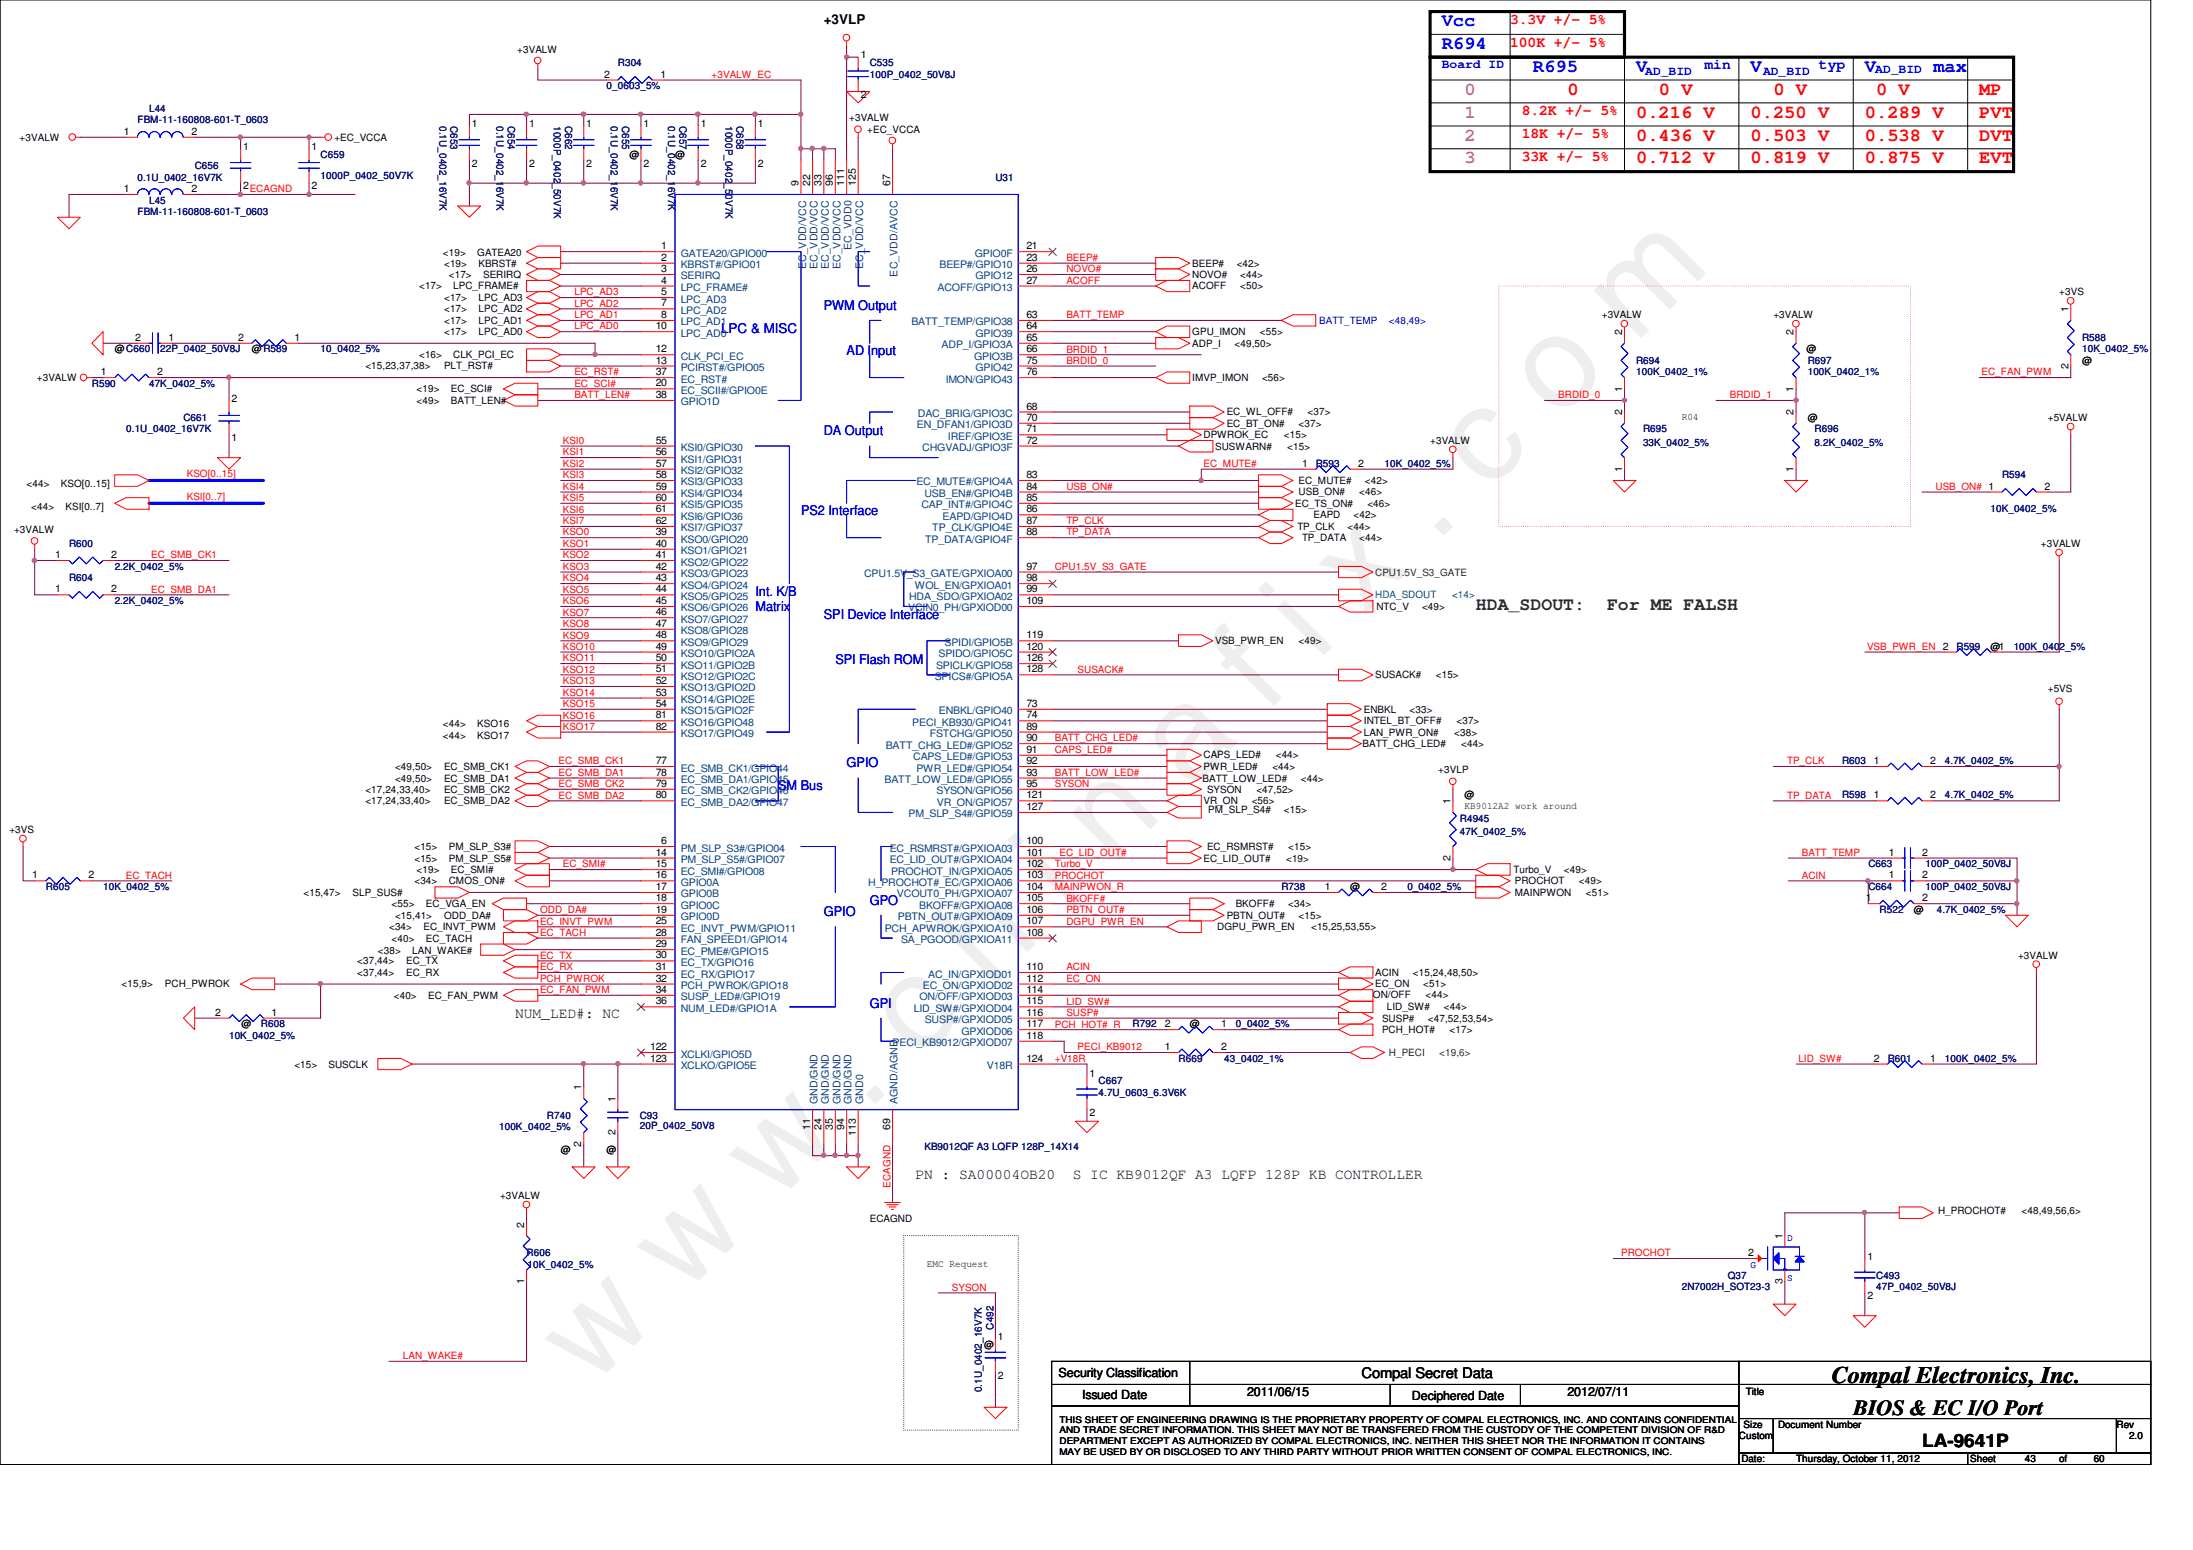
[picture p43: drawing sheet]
<svg xmlns="http://www.w3.org/2000/svg" width="297mm" height="210mm" viewBox="0 0 297 210" stroke-linecap="round" stroke-linejoin="round" font-family="sans-serif">
<defs><g id="words">
<text font-size="17.6" fill="#f0f" x="80.1" y="188" transform="rotate(-45 80.1 188)">w w w . c h i n a f i x . c o m</text>
<text font-size="3.2" x="248.1" y="187.2">Compal Electronics, Inc.</text>
<text font-size="2.9" x="251" y="191.6">BIOS &amp; EC I/O Port</text>
<g font-size="2.5" fill="#00f">
<text x="195.3" y="3.6">Vcc</text>
<text x="195.3" y="6.6">R694</text>
<text x="207.6" y="9.7">R695</text>
<text x="221.6" y="9.7">V</text>
<text x="237.1" y="9.7">V</text>
<text x="252.6" y="9.7">V</text>
<text x="261.9" y="9.7">max</text>
</g>
<g font-size="2.5" fill="#f0f">
<text x="198.4" y="15.9">1</text>
<text x="198.4" y="12.8">0</text>
<text x="198.4" y="22.1">3</text>
<text x="198.4" y="19">2</text>
</g>
<g font-size="2.5" fill="#f00">
<text x="212.3" y="12.8">0</text>
<text x="221.6" y="15.9">0.216 V</text>
<text x="224.7" y="12.8">0 V</text>
<text x="237.1" y="15.9">0.250 V</text>
<text x="240.2" y="12.8">0 V</text>
<text x="252.6" y="15.9">0.289 V</text>
<text x="254.1" y="12.8">0 V</text>
<text x="268.1" y="12.8">MP</text>
<text x="268.1" y="15.9">PVT</text>
<text x="221.6" y="22.1">0.712 V</text>
<text x="221.6" y="19">0.436 V</text>
<text x="237.1" y="22.1">0.819 V</text>
<text x="237.1" y="19">0.503 V</text>
<text x="252.6" y="22.1">0.875 V</text>
<text x="252.6" y="19">0.538 V</text>
<text x="268.1" y="19">DVT</text>
<text x="268.1" y="22.1">EVT</text>
</g>
<g font-size="2.5" fill="#008000">
<text x="199.9" y="82.5">HDA_SDOUT:</text>
<text x="217.7" y="82.5">For ME FALSH</text>
</g>
<text font-size="2.5" x="260.3" y="195.9">LA-9641P</text>
<g font-size="2" fill="#f00">
<text x="204.6" y="3.2">3.3V +/- 5%</text>
<text x="204.6" y="6.3">100K +/- 5%</text>
<text x="206.1" y="15.6">8.2K +/- 5%</text>
<text x="206.1" y="21.8">33K +/- 5%</text>
<text x="206.1" y="18.7">18K +/- 5%</text>
</g>
<g font-size="2" fill="#00f">
<text x="230.9" y="9.4">min</text>
<text x="246.4" y="9.4">typ</text>
</g>
<g font-size="2">
<text x="69.8" y="137.9">NUM_LED#: NC</text>
<text x="124" y="159.6">PN : SA00004OB20</text>
<text x="145.3" y="159.6">S IC KB9012QF A3 LQFP 128P KB CONTROLLER</text>
<text x="184.4" y="186.6">Compal Secret Data</text>
</g>
<text font-size="1.8" x="111.6" y="3.3">+3VLP</text>
<g font-size="1.8" fill="#00f">
<text x="111.6" y="42">PWM Output</text>
<text x="97.7" y="45">LPC &amp; MISC</text>
<text x="114.7" y="48.1">AD Input</text>
<text x="111.6" y="59">DA Output</text>
<text x="108.5" y="69.8">PS2 Interface</text>
<text x="102.3" y="80.7">Int. K/B</text>
<text x="102.3" y="82.8">Matrix</text>
<text x="111.6" y="83.8">SPI Device Interface</text>
<text x="113.2" y="90">SPI Flash ROM</text>
<text x="105.4" y="107">SM Bus</text>
<text x="114.7" y="103.9">GPIO</text>
<text x="111.6" y="124">GPIO</text>
<text x="117.8" y="122.5">GPO</text>
<text x="117.8" y="136.4">GPI</text>
</g>
<g font-size="1.7" fill="#00f">
<text x="195.3" y="9.2">Board ID</text>
<text x="222.8" y="10.1">AD_BID</text>
<text x="238.8" y="10.1">AD_BID</text>
<text x="254" y="9.9">AD_BID</text>
</g>
<g font-size="1.7">
<text x="143.4" y="186.5">Security Classification</text>
<text x="146.6" y="189.5">Issued Date</text>
<text x="168.9" y="189">2011/06/15</text>
<text x="191.2" y="189.6">Deciphered Date</text>
<text x="212.3" y="189">2012/07/11</text>
</g>
<g font-size="1.4">
<text x="70.1" y="7.1">+3VALW</text>
<text x="81.8" y="10.5">2</text>
<text x="89.4" y="10.5">1</text>
<text x="116.6" y="7.9">1</text>
<text x="63.9" y="17.2">1</text>
<text x="71.7" y="17.2">1</text>
<text x="79.4" y="17.2">1</text>
<text x="87.2" y="17.2">1</text>
<text x="94.9" y="17.2">1</text>
<text x="102.7" y="17.2">1</text>
<text x="115" y="16.4">+3VALW</text>
<text x="116.6" y="13.3">2</text>
<text x="117.5" y="17.9">+EC_VCCA</text>
<text x="2.7" y="19">+3VALW</text>
<text x="16.8" y="18.2">1</text>
<text x="25.9" y="18.2">2</text>
<text x="32.9" y="20.3">1</text>
<text x="42.2" y="20.3">1</text>
<text x="45.3" y="19">+EC_VCCA</text>
<text x="63.9" y="22.6">2</text>
<text x="71.7" y="22.6">2</text>
<text x="79.4" y="22.6">2</text>
<text x="85.3" y="21.4">@</text>
<text x="87.2" y="22.6">2</text>
<text x="91.4" y="21.4">@</text>
<text x="94.9" y="22.6">2</text>
<text x="102.7" y="22.6">2</text>
<text x="16.8" y="26">1</text>
<text x="25.9" y="26">2</text>
<text x="32.9" y="25.7">2</text>
<text x="42.2" y="25.7">2</text>
<text x="108.2" y="25.2" transform="rotate(-90 108.2 25.2)">9</text>
<text x="109.7" y="25.2" transform="rotate(-90 109.7 25.2)">22</text>
<text x="111.2" y="25.2" transform="rotate(-90 111.2 25.2)">33</text>
<text x="112.8" y="25.2" transform="rotate(-90 112.8 25.2)">96</text>
<text x="114.3" y="25.2" transform="rotate(-90 114.3 25.2)">111</text>
<text x="115.9" y="25.2" transform="rotate(-90 115.9 25.2)">125</text>
<text x="120.6" y="25.2" transform="rotate(-90 120.6 25.2)">67</text>
<text x="60" y="34.7">&lt;19&gt;</text>
<text x="64.6" y="34.7">GATEA20</text>
<text x="89.6" y="33.7">1</text>
<text x="89.6" y="35.3">2</text>
<text x="139" y="33.7">21</text>
<text x="139" y="35.3">23</text>
<text x="56.8" y="39.2">&lt;17&gt;</text>
<text x="60.2" y="40.7">&lt;17&gt;</text>
<text x="60.2" y="36.1">&lt;19&gt;</text>
<text x="60.8" y="37.6">&lt;17&gt;</text>
<text x="61.4" y="39.2">LPC_FRAME#</text>
<text x="64.8" y="40.7">LPC_AD3</text>
<text x="64.8" y="36.1">KBRST#</text>
<text x="65.4" y="37.6">SERIRQ</text>
<text x="89.6" y="36.8">3</text>
<text x="89.6" y="38.4">4</text>
<text x="89.6" y="40">5</text>
<text x="89.6" y="41.5">7</text>
<text x="139" y="38.4">27</text>
<text x="139" y="36.8">26</text>
<text x="161.5" y="39.2">ACOFF</text>
<text x="161.5" y="36.1">BEEP#</text>
<text x="161.5" y="37.6">NOVO#</text>
<text x="167.5" y="36.1">&lt;42&gt;</text>
<text x="168" y="37.6">&lt;44&gt;</text>
<text x="168" y="39.2">&lt;50&gt;</text>
<text x="278.9" y="40">+3VS</text>
<text x="15.5" y="47.7">@C660</text>
<text x="18.3" y="46.1">2</text>
<text x="22.8" y="46.1">1</text>
<text x="32.3" y="46.1">2</text>
<text x="34.1" y="47.7">@R589</text>
<text x="39.9" y="46.1">1</text>
<text x="60.2" y="42.3">&lt;17&gt;</text>
<text x="60.2" y="43.9">&lt;17&gt;</text>
<text x="60.2" y="45.4">&lt;17&gt;</text>
<text x="64.8" y="42.3">LPC_AD2</text>
<text x="64.8" y="43.9">LPC_AD1</text>
<text x="64.8" y="45.4">LPC_AD0</text>
<text x="88.8" y="44.6">10</text>
<text x="88.8" y="47.7">12</text>
<text x="89.6" y="43.1">8</text>
<text x="139" y="43.1">63</text>
<text x="139" y="46.1">65</text>
<text x="139" y="47.7">66</text>
<text x="139" y="44.6">64</text>
<text x="161.5" y="46.9">ADP_I</text>
<text x="161.5" y="45.4">GPU_IMON</text>
<text x="167.2" y="46.9">&lt;49,50&gt;</text>
<text x="170.6" y="45.4">&lt;55&gt;</text>
<text x="217" y="43.1">+3VALW</text>
<text x="219.7" y="45.4" transform="rotate(-90 219.7 45.4)">2</text>
<text x="240.2" y="43.1">+3VALW</text>
<text x="242.9" y="45.4" transform="rotate(-90 242.9 45.4)">2</text>
<text x="244.7" y="47.7">@</text>
<text x="280.2" y="42.3" transform="rotate(-90 280.2 42.3)">1</text>
<text x="5" y="51.6">+3VALW</text>
<text x="13.7" y="50.8">1</text>
<text x="21.3" y="50.8">2</text>
<text x="49.5" y="50">&lt;15,23,37,38&gt;</text>
<text x="56.4" y="53.1">&lt;19&gt;</text>
<text x="56.8" y="48.5">&lt;16&gt;</text>
<text x="60.2" y="50">PLT_RST#</text>
<text x="61.1" y="53.1">EC_SCI#</text>
<text x="61.4" y="48.5">CLK_PCI_EC</text>
<text x="88.8" y="49.2">13</text>
<text x="88.8" y="52.3">20</text>
<text x="88.8" y="50.8">37</text>
<text x="88.8" y="53.9">38</text>
<text x="139" y="50.8">76</text>
<text x="139" y="49.2">75</text>
<text x="161.5" y="51.6">IMVP_IMON</text>
<text x="170.9" y="51.6">&lt;56&gt;</text>
<text x="219.7" y="53" transform="rotate(-90 219.7 53)">1</text>
<text x="242.9" y="53" transform="rotate(-90 242.9 53)">1</text>
<text x="280.2" y="50" transform="rotate(-90 280.2 50)">2</text>
<text x="282" y="49.3">@</text>
<text x="31.4" y="59.7">1</text>
<text x="31.4" y="54.4">2</text>
<text x="56.4" y="54.7">&lt;49&gt;</text>
<text x="61.1" y="54.7">BATT_LEN#</text>
<text x="139" y="58.5">71</text>
<text x="139" y="55.5">68</text>
<text x="139" y="57">70</text>
<text x="163" y="59.4">DPWROK_EC</text>
<text x="166.2" y="56.2">EC_WL_OFF#</text>
<text x="166.2" y="57.8">EC_BT_ON#</text>
<text x="173.9" y="59.4">&lt;15&gt;</text>
<text x="175.9" y="57.8">&lt;37&gt;</text>
<text x="177.1" y="56.2">&lt;37&gt;</text>
<text x="219.7" y="56.2" transform="rotate(-90 219.7 56.2)">2</text>
<text x="227.8" y="56.9">R04</text>
<text x="242.9" y="56.2" transform="rotate(-90 242.9 56.2)">2</text>
<text x="244.9" y="57">@</text>
<text x="277.4" y="57">+5VALW</text>
<text x="3.6" y="66">&lt;44&gt;</text>
<text x="8.3" y="66">KSO[0..15]</text>
<text x="88.8" y="60.1">55</text>
<text x="88.8" y="61.6">56</text>
<text x="88.8" y="63.2">57</text>
<text x="88.8" y="64.7">58</text>
<text x="139" y="60.1">72</text>
<text x="139" y="64.7">83</text>
<text x="164.6" y="60.9">SUSWARN#</text>
<text x="174.4" y="60.9">&lt;15&gt;</text>
<text x="175.9" y="65.5">EC_MUTE#</text>
<text x="176.4" y="63.2">1</text>
<text x="184" y="63.2">2</text>
<text x="184.9" y="65.5">&lt;42&gt;</text>
<text x="193.7" y="60.1">+3VALW</text>
<text x="219.7" y="63.9" transform="rotate(-90 219.7 63.9)">1</text>
<text x="242.9" y="63.9" transform="rotate(-90 242.9 63.9)">1</text>
<text x="4.2" y="69.1">&lt;44&gt;</text>
<text x="8.9" y="69.1">KSI[0..7]</text>
<text x="88.8" y="66.3">59</text>
<text x="88.8" y="67.8">60</text>
<text x="88.8" y="69.4">61</text>
<text x="88.8" y="71">62</text>
<text x="139" y="69.4">86</text>
<text x="139" y="71">87</text>
<text x="139" y="67.8">85</text>
<text x="139" y="66.3">84</text>
<text x="175.4" y="68.6">EC_TS_ON#</text>
<text x="175.7" y="71.7">TP_CLK</text>
<text x="175.9" y="67.1">USB_ON#</text>
<text x="177.9" y="70.2">EAPD</text>
<text x="182.5" y="71.7">&lt;44&gt;</text>
<text x="183.3" y="70.2">&lt;42&gt;</text>
<text x="184.1" y="67.1">&lt;46&gt;</text>
<text x="185.2" y="68.6">&lt;46&gt;</text>
<text x="276.9" y="66.3">2</text>
<text x="1.9" y="72.2">+3VALW</text>
<text x="7.5" y="75.6">1</text>
<text x="15.1" y="75.6">2</text>
<text x="88.8" y="72.5">39</text>
<text x="88.8" y="74">40</text>
<text x="88.8" y="75.6">41</text>
<text x="88.8" y="77.1">42</text>
<text x="139" y="77.1">97</text>
<text x="139" y="72.5">88</text>
<text x="176.4" y="73.3">TP_DATA</text>
<text x="184.1" y="73.3">&lt;44&gt;</text>
<text x="276.4" y="74">+3VALW</text>
<text x="7.5" y="80.2">1</text>
<text x="15.1" y="80.2">2</text>
<text x="88.8" y="78.7">43</text>
<text x="88.8" y="80.2">44</text>
<text x="88.8" y="81.8">45</text>
<text x="88.8" y="83.3">46</text>
<text x="139" y="78.7">98</text>
<text x="139" y="80.2">99</text>
<text x="139" y="81.8">109</text>
<text x="186.4" y="82.6">NTC_V</text>
<text x="192.6" y="82.6">&lt;49&gt;</text>
<text x="88.8" y="84.9">47</text>
<text x="88.8" y="86.4">48</text>
<text x="88.8" y="88">49</text>
<text x="88.8" y="89.5">50</text>
<text x="139" y="88">120</text>
<text x="139" y="86.4">119</text>
<text x="139" y="89.5">126</text>
<text x="164.6" y="87.2">VSB_PWR_EN</text>
<text x="175.9" y="87.2">&lt;49&gt;</text>
<text x="263.1" y="88">2</text>
<text x="269.6" y="88">@1</text>
<text x="88.8" y="91.1">51</text>
<text x="88.8" y="92.6">52</text>
<text x="88.8" y="94.2">53</text>
<text x="88.8" y="95.7">54</text>
<text x="139" y="91.1">128</text>
<text x="139" y="95.7">73</text>
<text x="186.3" y="91.9">SUSACK#</text>
<text x="194.5" y="91.9">&lt;15&gt;</text>
<text x="277.4" y="93.7">+5VS</text>
<text x="60" y="98.5">&lt;44&gt;</text>
<text x="60" y="100.1">&lt;44&gt;</text>
<text x="64.6" y="98.5">KSO16</text>
<text x="64.6" y="100.1">KSO17</text>
<text x="88.8" y="97.3">81</text>
<text x="88.8" y="98.8">82</text>
<text x="139" y="98.8">89</text>
<text x="139" y="100.4">90</text>
<text x="139" y="101.9">91</text>
<text x="139" y="97.3">74</text>
<text x="184.6" y="101.2">BATT_CHG_LED#</text>
<text x="184.7" y="96.5">ENBKL</text>
<text x="184.7" y="99.6">LAN_PWR_ON#</text>
<text x="184.7" y="98.1">INTEL_BT_OFF#</text>
<text x="190.9" y="96.5">&lt;33&gt;</text>
<text x="197" y="99.6">&lt;38&gt;</text>
<text x="197.3" y="98.1">&lt;37&gt;</text>
<text x="197.9" y="101.2">&lt;44&gt;</text>
<text x="49.5" y="107.4">&lt;17,24,33,40&gt;</text>
<text x="53.5" y="104.3">&lt;49,50&gt;</text>
<text x="53.5" y="105.8">&lt;49,50&gt;</text>
<text x="60.2" y="104.3">EC_SMB_CK1</text>
<text x="60.2" y="105.8">EC_SMB_DA1</text>
<text x="60.2" y="107.4">EC_SMB_CK2</text>
<text x="88.8" y="103.5">77</text>
<text x="88.8" y="105">78</text>
<text x="88.8" y="106.6">79</text>
<text x="139" y="103.5">92</text>
<text x="139" y="106.6">95</text>
<text x="139" y="105">93</text>
<text x="162.9" y="105.8">BATT_LOW_LED#</text>
<text x="163" y="102.7">CAPS_LED#</text>
<text x="163" y="104.3">PWR_LED#</text>
<text x="163.5" y="107.4">SYSON</text>
<text x="170.2" y="107.4">&lt;47,52&gt;</text>
<text x="172.3" y="104.3">&lt;44&gt;</text>
<text x="172.8" y="102.7">&lt;44&gt;</text>
<text x="176.2" y="105.8">&lt;44&gt;</text>
<text x="194.8" y="104.7">+3VLP</text>
<text x="253.8" y="103.5">1</text>
<text x="261.4" y="103.5">2</text>
<text x="1.3" y="112.8">+3VS</text>
<text x="49.5" y="108.9">&lt;17,24,33,40&gt;</text>
<text x="60.2" y="108.9">EC_SMB_DA2</text>
<text x="88.8" y="108.1">80</text>
<text x="139" y="109.7">127</text>
<text x="139" y="108.1">121</text>
<text x="163" y="108.9">VR_ON</text>
<text x="163.7" y="110.2">PM_SLP_S4#</text>
<text x="169.5" y="108.9">&lt;56&gt;</text>
<text x="173.9" y="110.2">&lt;15&gt;</text>
<text x="196.5" y="108.9" transform="rotate(-90 196.5 108.9)">1</text>
<text x="198.4" y="108.1">@</text>
<text x="198.4" y="109.6">KB9012A2 work around</text>
<text x="253.8" y="108.1">1</text>
<text x="261.4" y="108.1">2</text>
<text x="4.4" y="119">1</text>
<text x="12" y="119">2</text>
<text x="56.1" y="115.1">&lt;15&gt;</text>
<text x="56.1" y="116.7">&lt;15&gt;</text>
<text x="56.1" y="119.8">&lt;34&gt;</text>
<text x="56.4" y="118.2">&lt;19&gt;</text>
<text x="60.8" y="115.1">PM_SLP_S3#</text>
<text x="60.8" y="116.7">PM_SLP_S5#</text>
<text x="60.8" y="119.8">CMOS_ON#</text>
<text x="61.1" y="118.2">EC_SMI#</text>
<text x="88.8" y="115.9">14</text>
<text x="88.8" y="117.4">15</text>
<text x="88.8" y="119">16</text>
<text x="89.6" y="114.3">6</text>
<text x="139" y="114.3">100</text>
<text x="139" y="115.9">101</text>
<text x="139" y="117.4">102</text>
<text x="139" y="119">103</text>
<text x="163" y="116.7">EC_LID_OUT#</text>
<text x="163.5" y="115.1">EC_RSMRST#</text>
<text x="174.2" y="116.7">&lt;19&gt;</text>
<text x="174.5" y="115.1">&lt;15&gt;</text>
<text x="196.5" y="116.5" transform="rotate(-90 196.5 116.5)">2</text>
<text x="205" y="118.2">Turbo_V</text>
<text x="205.2" y="119.8">PROCHOT</text>
<text x="211.8" y="118.2">&lt;49&gt;</text>
<text x="213.9" y="119.8">&lt;49&gt;</text>
<text x="255.9" y="115.9">1</text>
<text x="255.9" y="119">1</text>
<text x="260.3" y="115.9">2</text>
<text x="260.3" y="119">2</text>
<text x="41.1" y="121.3">&lt;15,47&gt;</text>
<text x="47.7" y="121.3">SLP_SUS#</text>
<text x="52.7" y="125.9">&lt;34&gt;</text>
<text x="53" y="122.9">&lt;55&gt;</text>
<text x="53.5" y="124.4">&lt;15,41&gt;</text>
<text x="57.4" y="125.9">EC_INVT_PWM</text>
<text x="57.7" y="122.9">EC_VGA_EN</text>
<text x="60.2" y="124.4">ODD_DA#</text>
<text x="88.8" y="120.5">17</text>
<text x="88.8" y="122">18</text>
<text x="88.8" y="123.6">19</text>
<text x="88.8" y="125.2">25</text>
<text x="139" y="123.6">106</text>
<text x="139" y="120.5">104</text>
<text x="139" y="125.2">107</text>
<text x="139" y="122">105</text>
<text x="164.9" y="125.9">DGPU_PWR_EN</text>
<text x="166.2" y="124.4">PBTN_OUT#</text>
<text x="167.4" y="122.9">BKOFF#</text>
<text x="174.5" y="122.9">&lt;34&gt;</text>
<text x="175.9" y="124.4">&lt;15&gt;</text>
<text x="177.6" y="125.9">&lt;15,25,53,55&gt;</text>
<text x="179.4" y="120.5">1</text>
<text x="182.9" y="120.5">@</text>
<text x="187.1" y="120.5">2</text>
<text x="205.2" y="121.3">MAINPWON</text>
<text x="214.8" y="121.3">&lt;51&gt;</text>
<text x="252.7" y="122">1</text>
<text x="259.2" y="123.6">@</text>
<text x="260.3" y="122">2</text>
<text x="48.4" y="130.6">&lt;37,44&gt;</text>
<text x="51.2" y="129.2">&lt;38&gt;</text>
<text x="53" y="127.5">&lt;40&gt;</text>
<text x="55" y="130.6">EC_TX</text>
<text x="55.8" y="129.2">LAN_WAKE#</text>
<text x="57.7" y="127.5">EC_TACH</text>
<text x="88.8" y="126.7">28</text>
<text x="88.8" y="128.3">29</text>
<text x="88.8" y="129.8">30</text>
<text x="88.8" y="131.4">31</text>
<text x="139" y="131.4">110</text>
<text x="139" y="126.7">108</text>
<text x="273.3" y="129.8">+3VALW</text>
<text x="16.5" y="133.7">&lt;15,9&gt;</text>
<text x="22.3" y="133.7">PCH_PWROK</text>
<text x="29.2" y="137.5">2</text>
<text x="36.8" y="137.5">1</text>
<text x="48.4" y="132.2">&lt;37,44&gt;</text>
<text x="53.3" y="135.3">&lt;40&gt;</text>
<text x="55" y="132.2">EC_RX</text>
<text x="58" y="135.3">EC_FAN_PWM</text>
<text x="88.8" y="132.9">32</text>
<text x="88.8" y="134.5">34</text>
<text x="88.8" y="136">36</text>
<text x="139" y="132.9">112</text>
<text x="139" y="134.5">114</text>
<text x="139" y="137.5">116</text>
<text x="139" y="136">115</text>
<text x="186" y="135.1">ON/OFF</text>
<text x="186.3" y="132.2">ACIN</text>
<text x="186.3" y="133.7">EC_ON</text>
<text x="187.8" y="136.8">LID_SW#</text>
<text x="191.4" y="132.2">&lt;15,24,48,50&gt;</text>
<text x="192.8" y="133.7">&lt;51&gt;</text>
<text x="193.1" y="135.1">&lt;44&gt;</text>
<text x="195.6" y="136.8">&lt;44&gt;</text>
<text x="32.7" y="139.1">@</text>
<text x="88.1" y="142.2">122</text>
<text x="88.1" y="143.8">123</text>
<text x="139" y="139.1">117</text>
<text x="139" y="143.8">124</text>
<text x="139" y="140.7">118</text>
<text x="157.8" y="142.2">1</text>
<text x="157.8" y="139.1">2</text>
<text x="161.2" y="139.1">@</text>
<text x="165.4" y="142.2">2</text>
<text x="165.4" y="139.1">1</text>
<text x="187.2" y="138.3">SUSP#</text>
<text x="187.2" y="139.9">PCH_HOT#</text>
<text x="193.4" y="138.3">&lt;47,52,53,54&gt;</text>
<text x="196.3" y="139.9">&lt;17&gt;</text>
<text x="253.8" y="143.8">2</text>
<text x="261.4" y="143.8">1</text>
<text x="39.9" y="144.6">&lt;15&gt;</text>
<text x="44.5" y="144.6">SUSCLK</text>
<text x="78.7" y="147.7" transform="rotate(-90 78.7 147.7)">1</text>
<text x="83.4" y="149.2" transform="rotate(-90 83.4 149.2)">1</text>
<text x="147.6" y="145.8">1</text>
<text x="78.7" y="155.3" transform="rotate(-90 78.7 155.3)">2</text>
<text x="83.4" y="153.8" transform="rotate(-90 83.4 153.8)">2</text>
<text x="109.7" y="153" transform="rotate(-90 109.7 153)">11</text>
<text x="111.2" y="153" transform="rotate(-90 111.2 153)">24</text>
<text x="112.8" y="153" transform="rotate(-90 112.8 153)">35</text>
<text x="114.3" y="153" transform="rotate(-90 114.3 153)">94</text>
<text x="115.9" y="153.8" transform="rotate(-90 115.9 153.8)">113</text>
<text x="120.6" y="153" transform="rotate(-90 120.6 153)">69</text>
<text x="147.6" y="151.2">2</text>
<text x="75.9" y="156.2">@</text>
<text x="82.2" y="156.2">@</text>
<text x="67.7" y="162.3">+3VALW</text>
<text x="71" y="166.2" transform="rotate(-90 71 166.2)">2</text>
<text x="117.8" y="165.5">ECAGND</text>
<text x="241.4" y="167.8" transform="rotate(-90 241.4 167.8)">1</text>
<text x="262.5" y="164.4">H_PROCHOT#</text>
<text x="273.8" y="164.4">&lt;48,49,56,6&gt;</text>
<text x="71" y="173.9" transform="rotate(-90 71 173.9)">1</text>
<text x="125.6" y="171.6">EMC Request</text>
<text x="236.8" y="170.1">2</text>
<text x="241.4" y="173.9" transform="rotate(-90 241.4 173.9)">3</text>
<text x="252.9" y="170.6">1</text>
<text x="252.9" y="175.9">2</text>
<text x="133.3" y="182.5">@</text>
<text x="135.2" y="181.4">1</text>
<text x="135.2" y="186.8">2</text>
<text x="236.5" y="188.8">Title</text>
<text x="235.5" y="194.9">Custom</text>
<text x="235.9" y="198">Date:</text>
<text x="236.2" y="193.3">Size</text>
<text x="240.8" y="193.3">Document Number</text>
<text x="243.3" y="198">Thursday, October 11, 2012</text>
<text x="266.9" y="198">Sheet</text>
<text x="274.3" y="198">43</text>
<text x="278.9" y="198">of</text>
<text x="283.6" y="198">60</text>
<text x="286.7" y="193.3">Rev</text>
<text x="288.4" y="194.9">2.0</text>
</g>
<g font-size="1.4" fill="#000080">
<text x="83.7" y="9">R304</text>
<text x="117.8" y="9">C535</text>
<text x="117.8" y="10.5">100P_0402_50V8J</text>
<text x="18.6" y="16.7">FBM-11-160808-601-T_0603</text>
<text x="20.2" y="15.2">L44</text>
<text x="59.5" y="17.1" transform="rotate(90 59.5 17.1)">0.1U_0402_16V7K</text>
<text x="61" y="17.1" transform="rotate(90 61 17.1)">C653</text>
<text x="67.3" y="17.1" transform="rotate(90 67.3 17.1)">0.1U_0402_16V7K</text>
<text x="68.8" y="17.1" transform="rotate(90 68.8 17.1)">C654</text>
<text x="75" y="17.1" transform="rotate(90 75 17.1)">1000P_0402_50V7K</text>
<text x="76.5" y="17.1" transform="rotate(90 76.5 17.1)">C662</text>
<text x="82.2" y="12.1">0_0603_5%</text>
<text x="82.8" y="17.1" transform="rotate(90 82.8 17.1)">0.1U_0402_16V7K</text>
<text x="84.3" y="17.1" transform="rotate(90 84.3 17.1)">C655</text>
<text x="90.5" y="17.1" transform="rotate(90 90.5 17.1)">0.1U_0402_16V7K</text>
<text x="92" y="17.1" transform="rotate(90 92 17.1)">C657</text>
<text x="98.3" y="17.1" transform="rotate(90 98.3 17.1)">1000P_0402_50V7K</text>
<text x="99.8" y="17.1" transform="rotate(90 99.8 17.1)">C658</text>
<text x="26.4" y="22.9">C656</text>
<text x="43.4" y="21.4">C659</text>
<text x="18.6" y="29.1">FBM-11-160808-601-T_0603</text>
<text x="18.6" y="24.5">0.1U_0402_16V7K</text>
<text x="20.2" y="27.6">L45</text>
<text x="43.4" y="24.3">1000P_0402_50V7K</text>
<text x="134.8" y="24.5">U31</text>
<text x="21.7" y="47.7">22P_0402_50V8J</text>
<text x="43.4" y="47.7">10_0402_5%</text>
<text x="282" y="46.1">R588</text>
<text x="282" y="47.7">10K_0402_5%</text>
<text x="12.4" y="52.4">R590</text>
<text x="20.2" y="52.4">47K_0402_5%</text>
<text x="221.6" y="49.3">R694</text>
<text x="221.6" y="50.8">100K_0402_1%</text>
<text x="244.9" y="49.3">R697</text>
<text x="244.9" y="50.8">100K_0402_1%</text>
<text x="17.1" y="58.5">0.1U_0402_16V7K</text>
<text x="24.8" y="57">C661</text>
<text x="222.5" y="58.5">R695</text>
<text x="245.8" y="58.5">R696</text>
<text x="178.2" y="63.2">R593</text>
<text x="187.5" y="63.2">10K_0402_5%</text>
<text x="222.5" y="60.4">33K_0402_5%</text>
<text x="245.8" y="60.4">8.2K_0402_5%</text>
<text x="271.2" y="64.8">R594</text>
<text x="269.6" y="69.4">10K_0402_5%</text>
<text x="9.4" y="74">R600</text>
<text x="15.5" y="77.1">2.2K_0402_5%</text>
<text x="9.4" y="78.7">R604</text>
<text x="15.5" y="81.8">2.2K_0402_5%</text>
<text x="265" y="88">R599</text>
<text x="272.8" y="88">100K_0402_5%</text>
<text x="249.5" y="103.5">R603</text>
<text x="263.4" y="103.5">4.7K_0402_5%</text>
<text x="197.7" y="111.3">R4945</text>
<text x="197.7" y="113.1">47K_0402_5%</text>
<text x="249.5" y="108.1">R598</text>
<text x="263.4" y="108.1">4.7K_0402_5%</text>
<text x="253.1" y="117.4">C663</text>
<text x="260.8" y="117.4">100P_0402_50V8J</text>
<text x="6.2" y="120.5">R605</text>
<text x="14" y="120.5">10K_0402_5%</text>
<text x="173.6" y="120.5">R738</text>
<text x="190.6" y="120.5">0_0402_5%</text>
<text x="253.1" y="120.5">C664</text>
<text x="254.6" y="123.6">R522</text>
<text x="260.8" y="120.5">100P_0402_50V8J</text>
<text x="262.3" y="123.6">4.7K_0402_5%</text>
<text x="31" y="140.7">10K_0402_5%</text>
<text x="35.3" y="139.1">R608</text>
<text x="153.4" y="139.1">R792</text>
<text x="159.6" y="143.8">R669</text>
<text x="165.8" y="143.8">43_0402_1%</text>
<text x="167.4" y="139.1">0_0402_5%</text>
<text x="255.7" y="143.8">R601</text>
<text x="263.4" y="143.8">100K_0402_5%</text>
<text x="148.8" y="146.9">C667</text>
<text x="148.8" y="148.4">4.7U_0603_6.3V6K</text>
<text x="67.6" y="153.1">100K_0402_5%</text>
<text x="74.1" y="151.5">R740</text>
<text x="86.7" y="151.5">C93</text>
<text x="86.7" y="152.9">20P_0402_50V8</text>
<text x="125.2" y="155.7">KB9012QF A3 LQFP 128P_14X14</text>
<text x="71.3" y="170.1">R606</text>
<text x="71.5" y="171.7">10K_0402_5%</text>
<text x="234" y="173.2">Q37</text>
<text x="254.1" y="173.2">C493</text>
<text x="227.8" y="174.8">2N7002H_SOT23-3</text>
<text x="254.1" y="174.8">47P_0402_50V8J</text>
<text x="134.6" y="180" transform="rotate(-90 134.6 180)">C492</text>
<text x="133" y="188.6" transform="rotate(-90 133 188.6)">0.1U_0402_16V7K</text>
</g>
<g font-size="1.4" fill="#f00">
<text x="96.4" y="10.5">+3VALW_EC</text>
<text x="33.8" y="26">ECAGND</text>
<text x="144.4" y="35.3">BEEP#</text>
<text x="77.8" y="40">LPC_AD3</text>
<text x="77.8" y="41.5">LPC_AD2</text>
<text x="144.4" y="38.4">ACOFF</text>
<text x="144.4" y="36.9">NOVO#</text>
<text x="77.8" y="44.6">LPC_AD0</text>
<text x="77.8" y="43.1">LPC_AD1</text>
<text x="144.4" y="43.1">BATT_TEMP</text>
<text x="144.4" y="47.8">BRDID_1</text>
<text x="77.8" y="50.8">EC_RST#</text>
<text x="77.8" y="52.4">EC_SCI#</text>
<text x="77.8" y="53.9">BATT_LEN#</text>
<text x="144.4" y="49.3">BRDID_0</text>
<text x="211.1" y="53.9">BRDID_0</text>
<text x="234.3" y="53.9">BRDID_1</text>
<text x="268.4" y="50.8">EC_FAN_PWM</text>
<text x="25.3" y="64.6">KSO[0..15]</text>
<text x="76.2" y="60.1">KSI0</text>
<text x="76.2" y="63.2">KSI2</text>
<text x="76.2" y="61.7">KSI1</text>
<text x="76.2" y="64.8">KSI3</text>
<text x="163" y="63.2">EC_MUTE#</text>
<text x="25.3" y="67.7">KSI[0..7]</text>
<text x="76.2" y="69.4">KSI6</text>
<text x="76.2" y="67.9">KSI5</text>
<text x="76.2" y="66.3">KSI4</text>
<text x="76.2" y="71">KSI7</text>
<text x="144.4" y="71">TP_CLK</text>
<text x="144.4" y="66.3">USB_ON#</text>
<text x="262.2" y="66.3">USB_ON# 1</text>
<text x="20.5" y="75.6">EC_SMB_CK1</text>
<text x="76.2" y="75.6">KSO2</text>
<text x="76.2" y="77.2">KSO3</text>
<text x="76.2" y="74.1">KSO1</text>
<text x="76.2" y="72.5">KSO0</text>
<text x="142.9" y="77.2">CPU1.5V_S3_GATE</text>
<text x="144.4" y="72.5">TP_DATA</text>
<text x="20.5" y="80.3">EC_SMB_DA1</text>
<text x="76.2" y="78.7">KSO4</text>
<text x="76.2" y="83.4">KSO7</text>
<text x="76.2" y="81.8">KSO6</text>
<text x="76.2" y="80.3">KSO5</text>
<text x="76.2" y="86.5">KSO9</text>
<text x="76.2" y="88">KSO10</text>
<text x="76.2" y="84.9">KSO8</text>
<text x="76.2" y="89.6">KSO11</text>
<text x="252.9" y="88">VSB_PWR_EN</text>
<text x="76.2" y="94.2">KSO14</text>
<text x="76.2" y="92.7">KSO13</text>
<text x="76.2" y="91.1">KSO12</text>
<text x="76.2" y="95.8">KSO15</text>
<text x="146" y="91.1">SUSACK#</text>
<text x="76.2" y="97.3">KSO16</text>
<text x="76.2" y="98.8">KSO17</text>
<text x="142.9" y="102">CAPS_LED#</text>
<text x="142.9" y="100.4">BATT_CHG_LED#</text>
<text x="75.6" y="103.5">EC_SMB_CK1</text>
<text x="75.6" y="106.6">EC_SMB_CK2</text>
<text x="75.6" y="105.1">EC_SMB_DA1</text>
<text x="142.9" y="106.6">SYSON</text>
<text x="142.9" y="105.1">BATT_LOW_LED#</text>
<text x="242.1" y="103.5">TP_CLK</text>
<text x="75.6" y="108.2">EC_SMB_DA2</text>
<text x="242.1" y="108.2">TP_DATA</text>
<text x="17.1" y="119">EC_TACH</text>
<text x="76.2" y="117.5">EC_SMI#</text>
<text x="142.9" y="119">PROCHOT</text>
<text x="142.9" y="117.5">Turbo_V</text>
<text x="143.5" y="115.9">EC_LID_OUT#</text>
<text x="244" y="115.9">BATT_TEMP</text>
<text x="244" y="119">ACIN</text>
<text x="73.1" y="125.2">EC_INVT_PWM</text>
<text x="73.1" y="123.7">ODD_DA#</text>
<text x="142.9" y="120.6">MAINPWON_R</text>
<text x="144.4" y="122.1">BKOFF#</text>
<text x="144.4" y="123.7">PBTN_OUT#</text>
<text x="144.4" y="125.2">DGPU_PWR_EN</text>
<text x="73.1" y="126.7">EC_TACH</text>
<text x="73.1" y="129.8">EC_TX</text>
<text x="73.1" y="131.4">EC_RX</text>
<text x="144.4" y="131.4">ACIN</text>
<text x="73.1" y="133">PCH_PWROK</text>
<text x="73.1" y="134.5">EC_FAN_PWM</text>
<text x="144.4" y="137.6">SUSP#</text>
<text x="144.4" y="133">EC_ON</text>
<text x="144.4" y="136.1">LID_SW#</text>
<text x="142.9" y="143.8">+V18R</text>
<text x="142.9" y="139.1">PCH_HOT#_R</text>
<text x="146" y="142.2">PECI_KB9012</text>
<text x="243.6" y="143.8">LID_SW#</text>
<text x="120.6" y="160.8" transform="rotate(-90 120.6 160.8)">ECAGND</text>
<text x="219.6" y="170.1">PROCHOT</text>
<text x="128.9" y="174.8">SYSON</text>
<text x="54.6" y="184.1">LAN_WAKE#</text>
</g>
<g font-size="1.4" fill="#004080">
<text x="92.2" y="34.8">GATEA20/GPIO00</text>
<text x="115.4" y="33.8" transform="rotate(-90 115.4 33.8)">EC_VDD0</text>
<text x="132" y="34.8">GPIO0F</text>
<text x="92.2" y="36.3">KBRST#/GPIO01</text>
<text x="92.2" y="37.8">SERIRQ</text>
<text x="92.2" y="39.4">LPC_FRAME#</text>
<text x="92.2" y="41">LPC_AD3</text>
<text x="109.2" y="36.5" transform="rotate(-90 109.2 36.5)">EC_VDD/VCC</text>
<text x="110.7" y="36.5" transform="rotate(-90 110.7 36.5)">EC_VDD/VCC</text>
<text x="112.3" y="36.5" transform="rotate(-90 112.3 36.5)">EC_VDD/VCC</text>
<text x="113.8" y="36.5" transform="rotate(-90 113.8 36.5)">EC_VDD/VCC</text>
<text x="116.9" y="36.5" transform="rotate(-90 116.9 36.5)">EC_VDD/VCC</text>
<text x="121.6" y="37.5" transform="rotate(-90 121.6 37.5)">EC_VDD/AVCC</text>
<text x="127" y="39.4">ACOFF/GPIO13</text>
<text x="127.3" y="36.3">BEEP#/GPIO10</text>
<text x="132.1" y="37.8">GPIO12</text>
<text x="92.2" y="42.5">LPC_AD2</text>
<text x="92.2" y="44.1">LPC_AD1</text>
<text x="92.2" y="45.6">LPC_AD0</text>
<text x="123.4" y="44.1">BATT_TEMP/GPIO38</text>
<text x="127.5" y="47.2">ADP_I/GPIO3A</text>
<text x="132.1" y="45.6">GPIO39</text>
<text x="92.2" y="48.7">CLK_PCI_EC</text>
<text x="92.2" y="50.2">PCIRST#/GPIO05</text>
<text x="92.2" y="53.3">EC_SCII#/GPIO0E</text>
<text x="92.2" y="51.8">EC_RST#</text>
<text x="128.1" y="51.8">IMON/GPIO43</text>
<text x="131.9" y="48.7">GPIO3B</text>
<text x="132.1" y="50.2">GPIO42</text>
<text x="92.2" y="54.9">GPIO1D</text>
<text x="124.2" y="58">EN_DFAN1/GPIO3D</text>
<text x="124.3" y="56.5">DAC_BRIG/GPIO3C</text>
<text x="128.4" y="59.6">IREF/GPIO3E</text>
<text x="92.2" y="61.1">KSI0/GPIO30</text>
<text x="92.2" y="62.7">KSI1/GPIO31</text>
<text x="92.2" y="64.2">KSI2/GPIO32</text>
<text x="92.2" y="65.7">KSI3/GPIO33</text>
<text x="124.1" y="65.7">EC_MUTE#/GPIO4A</text>
<text x="124.9" y="61.1">CHGVADJ/GPIO3F</text>
<text x="92.2" y="67.3">KSI4/GPIO34</text>
<text x="92.2" y="68.8">KSI5/GPIO35</text>
<text x="92.2" y="70.4">KSI6/GPIO36</text>
<text x="92.2" y="72">KSI7/GPIO37</text>
<text x="124.8" y="68.8">CAP_INT#/GPIO4C</text>
<text x="125.2" y="67.3">USB_EN#/GPIO4B</text>
<text x="126.3" y="72">TP_CLK/GPIO4E</text>
<text x="127.7" y="70.4">EAPD/GPIO4D</text>
<text x="92.2" y="73.5">KSO0/GPIO20</text>
<text x="92.2" y="75.1">KSO1/GPIO21</text>
<text x="92.2" y="76.6">KSO2/GPIO22</text>
<text x="125.3" y="73.5">TP_DATA/GPIO4F</text>
<text x="92.2" y="78.1">KSO3/GPIO23</text>
<text x="92.2" y="79.7">KSO4/GPIO24</text>
<text x="92.2" y="81.2">KSO5/GPIO25</text>
<text x="92.2" y="82.8">KSO6/GPIO26</text>
<text x="117" y="78.1">CPU1.5V_S3_GATE/GPXIOA00</text>
<text x="123" y="82.8">VCIN0_PH/GPXIOD00</text>
<text x="123.1" y="81.2">HDA_SDO/GPXIOA02</text>
<text x="123.9" y="79.7">WOL_EN/GPXIOA01</text>
<text x="92.2" y="84.3">KSO7/GPIO27</text>
<text x="92.2" y="85.9">KSO8/GPIO28</text>
<text x="92.2" y="87.5">KSO9/GPIO29</text>
<text x="92.2" y="89">KSO10/GPIO2A</text>
<text x="127.1" y="89">SPIDO/GPIO5C</text>
<text x="127.9" y="87.5">SPIDI/GPIO5B</text>
<text x="92.2" y="90.6">KSO11/GPIO2B</text>
<text x="92.2" y="92.1">KSO12/GPIO2C</text>
<text x="92.2" y="93.6">KSO13/GPIO2D</text>
<text x="92.2" y="95.2">KSO14/GPIO2E</text>
<text x="126.6" y="92.1">SPICS#/GPIO5A</text>
<text x="126.8" y="90.6">SPICLK/GPIO58</text>
<text x="92.2" y="96.7">KSO15/GPIO2F</text>
<text x="92.2" y="98.3">KSO16/GPIO48</text>
<text x="92.2" y="99.8">KSO17/GPIO49</text>
<text x="120" y="101.4">BATT_CHG_LED#/GPIO52</text>
<text x="123.6" y="98.3">PECI_KB930/GPIO41</text>
<text x="125.9" y="99.8">FSTCHG/GPIO50</text>
<text x="127.2" y="96.7">ENBKL/GPIO40</text>
<text x="92.2" y="104.5">EC_SMB_CK1/GPIO44</text>
<text x="92.2" y="106">EC_SMB_DA1/GPIO45</text>
<text x="92.2" y="107.6">EC_SMB_CK2/GPIO46</text>
<text x="119.8" y="106">BATT_LOW_LED#/GPIO55</text>
<text x="123.7" y="103">CAPS_LED#/GPIO53</text>
<text x="124.1" y="104.5">PWR_LED#/GPIO54</text>
<text x="126.9" y="107.6">SYSON/GPIO56</text>
<text x="92.2" y="109.1">EC_SMB_DA2/GPIO47</text>
<text x="123.1" y="110.7">PM_SLP_S4#/GPIO59</text>
<text x="126.9" y="109.1">VR_ON/GPIO57</text>
<text x="92.2" y="115.3">PM_SLP_S3#/GPIO04</text>
<text x="92.2" y="116.9">PM_SLP_S5#/GPIO07</text>
<text x="92.2" y="118.4">EC_SMI#/GPIO08</text>
<text x="92.2" y="120">GPIO0A</text>
<text x="117.6" y="120">H_PROCHOT#_EC/GPXIOA06</text>
<text x="120.5" y="115.3">EC_RSMRST#/GPXIOA03</text>
<text x="120.5" y="116.9">EC_LID_OUT#/GPXIOA04</text>
<text x="120.7" y="118.4">PROCHOT_IN/GPXIOA05</text>
<text x="92.2" y="121.5">GPIO0B</text>
<text x="92.2" y="123.1">GPIO0C</text>
<text x="92.2" y="124.6">GPIO0D</text>
<text x="121.5" y="121.5">VCOUT0_PH/GPXIOA07</text>
<text x="121.6" y="124.6">PBTN_OUT#/GPXIOA09</text>
<text x="124.5" y="123.1">BKOFF#/GPXIOA08</text>
<text x="92.2" y="126.2">EC_INVT_PWM/GPIO11</text>
<text x="92.2" y="127.7">FAN_SPEED1/GPIO14</text>
<text x="92.2" y="129.3">EC_PME#/GPIO15</text>
<text x="92.2" y="130.8">EC_TX/GPIO16</text>
<text x="119.8" y="126.2">PCH_APWROK/GPXIOA10</text>
<text x="122" y="127.7">SA_PGOOD/GPXIOA11</text>
<text x="92.2" y="132.4">EC_RX/GPIO17</text>
<text x="92.2" y="133.9">PCH_PWROK/GPIO18</text>
<text x="92.2" y="135.5">SUSP_LED#/GPIO19</text>
<text x="92.2" y="137">NUM_LED#/GPIO1A</text>
<text x="123.8" y="137">LID_SW#/GPXIOD04</text>
<text x="124.5" y="135.5">ON/OFF/GPXIOD03</text>
<text x="125" y="133.9">EC_ON/GPXIOD02</text>
<text x="125.7" y="132.4">AC_IN/GPXIOD01</text>
<text x="92.2" y="143.2">XCLKI/GPIO5D</text>
<text x="120.9" y="141.7">PECI_KB9012/GPXIOD07</text>
<text x="125.3" y="138.6">SUSP#/GPXIOD05</text>
<text x="130.2" y="140.1">GPXIOD06</text>
<text x="92.2" y="144.8">XCLKO/GPIO5E</text>
<text x="110.7" y="149.5" transform="rotate(-90 110.7 149.5)">GND/GND</text>
<text x="112.3" y="149.5" transform="rotate(-90 112.3 149.5)">GND/GND</text>
<text x="113.8" y="149.5" transform="rotate(-90 113.8 149.5)">GND/GND</text>
<text x="115.4" y="149.5" transform="rotate(-90 115.4 149.5)">GND/GND</text>
<text x="116.9" y="149.5" transform="rotate(-90 116.9 149.5)">GND0</text>
<text x="121.6" y="149.5" transform="rotate(-90 121.6 149.5)">AGND/AGND</text>
<text x="133.7" y="144.8">V18R</text>
</g>
<g font-size="1.4" fill="#00f">
<text x="178.7" y="43.9">BATT_TEMP</text>
<text x="188.1" y="43.9">&lt;48,49&gt;</text>
<text x="237.1" y="171.7">G</text>
<text x="242.1" y="168">D</text>
<text x="242.1" y="173.4">S</text>
</g>
<g font-size="1.4" fill="#008000">
<text x="186.3" y="77.9">CPU1.5V_S3_GATE</text>
<text x="188.1" y="143">H_PECI</text>
<text x="194.9" y="143">&lt;19,6&gt;</text>
</g>
<g font-size="1.4" fill="#008040">
<text x="186.3" y="81">HDA_SDOUT</text>
<text x="196.7" y="81">&lt;14&gt;</text>
</g>
<g font-size="1.2">
<text x="143.5" y="197">MAY BE USED BY OR DISCLOSED TO ANY THIRD PARTY WITHOUT PRIOR WRITTEN CONSENT OF COMPAL ELECTRONICS, INC.</text>
<text x="143.5" y="195.5">DEPARTMENT EXCEPT AS AUTHORIZED BY COMPAL ELECTRONICS, INC. NEITHER THIS SHEET NOR THE INFORMATION IT CONTAINS</text>
<text x="143.5" y="192.7">THIS SHEET OF ENGINEERING DRAWING IS THE PROPRIETARY PROPERTY OF COMPAL ELECTRONICS, INC. AND CONTAINS CONFIDENTIAL</text>
<text x="143.5" y="194.1">AND TRADE SECRET INFORMATION. THIS SHEET MAY NOT BE TRANSFERED FROM THE CUSTODY OF THE COMPETENT DIVISION OF R&amp;D</text>
</g>
</g></defs>
<path d="M0 0h291.3v198.3h-291.3zM193.7 4.7h26.3M193.7 10.8h79M193.7 17.1h79M193.7 13.9h79M204.5 1.6v21.6M220 7.7v15.5M235.5 7.7v15.5M251 7.7v15.5M266.5 7.7v15.5M193.7 20.1h79" fill="none" stroke="#000" stroke-width=".14"/>
<path d="M203 38.7h55.8v32.6h-55.8z" fill="none" stroke="#f0f" stroke-width=".14" stroke-dasharray="0 .3"/>
<path d="M193.7 7.7h79v15.5h-79zM193.7 1.6h26.3v6.1h-26.3z" fill="none" stroke="#000" stroke-width=".42"/>
<path d="M20.2 65.1h15.5M20.2 68.2h15.5" fill="none" stroke="#00f" stroke-width=".42"/>
<path d="M10.9 18.6h6.2M26.4 18.6h6.2M41.9 18.6v1.5M26.4 26.3h6.2M12.4 51.1h1.6M14 46.5h4.6M23.3 46.5h9.3M31 51.1h55.8M31 58.9v3.1M40.3 46.5h40.3" fill="none" stroke="#800040" stroke-width=".14"/>
<circle cx="31" cy="51.1" r=".29" fill="#f0f"/>
<circle cx="31" cy="51.1" r=".29" fill="none" stroke="#f0f" stroke-width=".14"/>
<path d="M41.9 26.3h6.2" fill="none" stroke="#800040" stroke-width=".14"/>
<circle cx="41.9" cy="26.3" r=".3" fill="#f0f"/>
<circle cx="41.9" cy="26.3" r=".3" fill="none" stroke="#f0f" stroke-width=".14"/>
<path d="M32.6 18.6v1.5M41.9 18.6h1.5M21.7 51.1h9.3M142.6 100.7h37.2M142.6 134.8h38.7" fill="none" stroke="#800040" stroke-width=".14"/>
<circle cx="41.9" cy="18.6" r=".3" fill="#f0f"/>
<circle cx="41.9" cy="18.6" r=".3" fill="none" stroke="#f0f" stroke-width=".14"/>
<path d="M94.6 15.5h7.7M9.4 26.3h7.7M63.6 24.8v3.1M71.3 21.7v3.1M79.1 21.7v3.1M86.8 21.7v3.1M102.3 21.7v3.1M108.5 20.1v1.6M120.9 20.1v1.6M31 51.1v3.1M142.6 43.4h31M142.6 137.9h38.7" fill="none" stroke="#800040" stroke-width=".14"/>
<circle cx="102.3" cy="15.5" r=".29" fill="#f0f"/>
<circle cx="102.3" cy="15.5" r=".29" fill="none" stroke="#f0f" stroke-width=".14"/>
<circle cx="94.5" cy="15.5" r=".29" fill="#f0f"/>
<circle cx="94.5" cy="15.5" r=".29" fill="none" stroke="#f0f" stroke-width=".14"/>
<path d="M71.3 15.5h7.8" fill="none" stroke="#800040" stroke-width=".14"/>
<circle cx="79" cy="15.5" r=".29" fill="#f0f"/>
<circle cx="79" cy="15.5" r=".29" fill="none" stroke="#f0f" stroke-width=".14"/>
<circle cx="71.3" cy="15.5" r=".29" fill="#f0f"/>
<circle cx="71.3" cy="15.5" r=".29" fill="none" stroke="#f0f" stroke-width=".14"/>
<path d="M260.3 66.6h9.3M253.1 119.3h3" fill="none" stroke="#800040" stroke-width=".14"/>
<circle cx="253" cy="119.3" r=".3" fill="#f0f"/>
<circle cx="253" cy="119.3" r=".3" fill="none" stroke="#f0f" stroke-width=".14"/>
<path d="M242.2 116.2h13.9M273.2 122.4v1.5" fill="none" stroke="#800040" stroke-width=".14"/>
<circle cx="273.2" cy="122.4" r=".3" fill="#f0f"/>
<circle cx="273.2" cy="122.4" r=".3" fill="none" stroke="#f0f" stroke-width=".14"/>
<path d="M79.1 15.5h7.7M113.1 20.1v1.6M4.7 75.9v4.7M15.5 75.9h15.5M277.4 66.6h3.1M278.9 75.9v12.4M15.5 80.6h15.5M252.6 88.3h10.8" fill="none" stroke="#800040" stroke-width=".14"/>
<circle cx="79" cy="15.5" r=".29" fill="#f0f"/>
<circle cx="79" cy="15.5" r=".29" fill="none" stroke="#f0f" stroke-width=".14"/>
<path d="M110.1 20.1h1.5" fill="none" stroke="#800040" stroke-width=".14"/>
<circle cx="110" cy="20.1" r=".3" fill="#f0f"/>
<circle cx="110" cy="20.1" r=".3" fill="none" stroke="#f0f" stroke-width=".14"/>
<path d="M86.8 15.5v1.6M102.3 15.5v1.6M260.8 119.3h12.4" fill="none" stroke="#800040" stroke-width=".14"/>
<circle cx="273.2" cy="119.3" r=".3" fill="#f0f"/>
<circle cx="273.2" cy="119.3" r=".3" fill="none" stroke="#f0f" stroke-width=".14"/>
<path d="M94.6 21.7v3.1M110.1 20.1v1.6M4.7 75.9h3.1M273.2 116.2v3.1" fill="none" stroke="#800040" stroke-width=".14"/>
<circle cx="4.7" cy="75.9" r=".3" fill="#f0f"/>
<circle cx="4.7" cy="75.9" r=".3" fill="none" stroke="#f0f" stroke-width=".14"/>
<path d="M71.3 15.5v1.6M94.6 15.5v1.6M102.3 15.5h6.2M63.6 21.7v3.1M111.6 20.1v1.6M280.5 58.9v7.7M4.7 74.4v1.5M4.7 80.6h3.1M260.8 116.2h12.4" fill="none" stroke="#800040" stroke-width=".14"/>
<circle cx="108.5" cy="15.5" r=".29" fill="#f0f"/>
<circle cx="108.5" cy="15.5" r=".29" fill="none" stroke="#f0f" stroke-width=".14"/>
<circle cx="102.3" cy="15.5" r=".29" fill="#f0f"/>
<circle cx="102.3" cy="15.5" r=".29" fill="none" stroke="#f0f" stroke-width=".14"/>
<path d="M86.8 15.5h7.8M9.4 26.3v3.1" fill="none" stroke="#800040" stroke-width=".14"/>
<circle cx="94.5" cy="15.5" r=".29" fill="#f0f"/>
<circle cx="94.5" cy="15.5" r=".29" fill="none" stroke="#f0f" stroke-width=".14"/>
<circle cx="86.8" cy="15.5" r=".29" fill="#f0f"/>
<circle cx="86.8" cy="15.5" r=".29" fill="none" stroke="#f0f" stroke-width=".14"/>
<path d="M63.6 24.8h7.7" fill="none" stroke="#800040" stroke-width=".14"/>
<circle cx="63.5" cy="24.8" r=".3" fill="#f0f"/>
<circle cx="63.5" cy="24.8" r=".3" fill="none" stroke="#f0f" stroke-width=".14"/>
<path d="M71.3 15.5h-7.7v1.6M79.1 15.5v1.6M116.2 18.6v3.1M271.2 88.3h7.7M43.4 133.3h43.4" fill="none" stroke="#800040" stroke-width=".14"/>
<circle cx="43.4" cy="133.2" r=".3" fill="#f0f"/>
<circle cx="43.4" cy="133.2" r=".3" fill="none" stroke="#f0f" stroke-width=".14"/>
<path d="M280.5 49.6v1.5h-12.4M12.4 119.3h10.9M241.8 164.2v3.1M252.6 164.2h4.6M52.7 184.4h18.6" fill="none" stroke="#800040" stroke-width=".14"/>
<circle cx="252.5" cy="164.2" r=".3" fill="#f0f"/>
<circle cx="252.5" cy="164.2" r=".3" fill="none" stroke="#f0f" stroke-width=".14"/>
<path d="M32.6 18.6h9.3M55.8 144.1h23.3M241.8 173.5v3.1" fill="none" stroke="#800040" stroke-width=".14"/>
<circle cx="32.6" cy="18.6" r=".3" fill="#f0f"/>
<circle cx="32.6" cy="18.6" r=".3" fill="none" stroke="#f0f" stroke-width=".14"/>
<path d="M108.5 15.5v4.6M111.6 20.1h1.5" fill="none" stroke="#800040" stroke-width=".14"/>
<circle cx="111.6" cy="20.1" r=".3" fill="#f0f"/>
<circle cx="111.6" cy="20.1" r=".3" fill="none" stroke="#f0f" stroke-width=".14"/>
<path d="M108.5 20.1h1.6" fill="none" stroke="#800040" stroke-width=".14"/>
<circle cx="108.5" cy="20.1" r=".29" fill="#f0f"/>
<circle cx="108.5" cy="20.1" r=".29" fill="none" stroke="#f0f" stroke-width=".14"/>
<g fill="none" stroke="#800040" stroke-width=".14">
<path d="M108.5 10.8v4.7M32.6 24.8v1.5h9.3v-1.5M142.6 82.1h38.7M142.6 96.1h37.2M142.6 80.6h38.7M142.6 117.8h54.2M142.6 119.3h57.3M253.1 119.3v3.1M273.2 119.3v3.1h-12.4M26.4 137.9h3.1M43.4 133.3v4.6h-6.2M142.6 131.7h38.7"/>
<path d="M142.6 133.3h38.7M142.6 136.4h38.7M241.8 164.2h10.8v6.2M252.6 175.1v3.1"/>
</g>
<circle cx="32.6" cy="26.3" r=".3" fill="#f0f"/>
<circle cx="32.6" cy="26.3" r=".3" fill="none" stroke="#f0f" stroke-width=".14"/>
<path d="M114.7 6.2v1.5M142.6 99.1h37.2M3.1 114.6v4.7h1.6M37.2 133.3h6.2" fill="none" stroke="#800040" stroke-width=".14"/>
<circle cx="114.7" cy="7.7" r=".29" fill="#f0f"/>
<circle cx="114.7" cy="7.7" r=".29" fill="none" stroke="#f0f" stroke-width=".14"/>
<path d="M116.2 7.7h-1.5v14M242.2 119.3h10.9M278.9 103.8v4.7" fill="none" stroke="#800040" stroke-width=".14"/>
<circle cx="278.9" cy="103.8" r=".29" fill="#f0f"/>
<circle cx="278.9" cy="103.8" r=".29" fill="none" stroke="#f0f" stroke-width=".14"/>
<path d="M72.8 9.3v1.5h9.4M89.9 10.8h18.6M232.4 54.2h10.9M142.6 97.6h37.2M142.6 91.4h38.7M278.9 96.1v7.7h-17M240.2 108.5h13.9M240.2 103.8h13.9M261.9 108.5h17M63.6 120.9h23.2M142.6 120.9h37.2" fill="none" stroke="#800040" stroke-width=".14"/>
<circle cx="243.3" cy="54.2" r=".29" fill="#f0f"/>
<circle cx="243.3" cy="54.2" r=".29" fill="none" stroke="#f0f" stroke-width=".14"/>
<path d="M243.3 52.7v3.1M142.6 77.5h38.7M243.3 63.5v1.6M275.8 131.7v12.4h-13.9M243.3 144.1h10.8" fill="none" stroke="#800040" stroke-width=".14"/>
<g fill="none" stroke="#f00" stroke-width=".14">
<path d="M10.3 18.6h.6M17.1 18.6h1.5M24.8 18.6h1.6M43.4 18.6h.6M63.6 17.1v1.5M71.3 17.1v1.5M72.8 8.7v.6M82.2 10.8h1.5M86.8 17.1v1.5M88.3 10.8h1.6M94.6 17.1v1.5M102.3 17.1v1.5"/>
<path d="M114.7 5.6v.6M114.7 12.4h3.1l-1.6 1.5zM116.2 18v.6M116.2 7.7v1.6M116.2 10.8v1.6M120.9 19.5v.6M7.8 29.4h3.1l-1.5 1.6zM17.1 26.3h1.5M24.8 26.3h1.6M32.6 20.1v1.6M32.6 23.2v1.6M41.9 20.1v1.6"/>
<path d="M41.9 23.2v1.6M62 27.9h3.1l-1.5 1.5zM63.6 20.1v1.6M71.3 20.1v1.6M86.8 20.1v1.6M94.6 20.1v1.6M102.3 20.1v1.6M11.8 51.1h.6M14 44.9v3.1l-1.6-1.5zM14 51.1h1.5M18.6 46.5h1.6M20.2 51.1h1.5"/>
<path d="M21.7 46.5h1.6M31 57.3v1.6M31 54.2v1.6M32.6 46.5h1.5M38.8 46.5h1.5M243.3 44.3v2.2M243.3 51.1v1.6M243.3 55.8v1.5M280.5 41.2v2.2M280.5 58.2v.7M280.5 48v1.6M4.7 73.7v.7"/>
<path d="M7.8 75.9h1.6M14 75.9h1.5M15.5 64.3h3.1l1.6 .8-1.6 .8h-3.1zM15.5 68.2l1.6-.8h3.1v1.6h-3.1zM29.5 62h3.1l-1.6 1.5zM241.8 65.1h3l-1.5 1.5zM243.3 62v1.5M269.6 66.6h1.6M275.8 66.6h1.6M278.9 75.3v.6M7.8 80.6h1.6M14 80.6h1.5"/>
<path d="M263.4 88.3h1.6M269.6 88.3h1.6M278.9 95.5v.6M3.1 114v.6M4.7 119.3h1.5M10.9 119.3h1.5M254.1 108.5h1.6M254.1 103.8h1.6M256.1 116.2h1.6M256.1 119.3h1.6M259.2 116.2h1.6M259.2 119.3h1.6"/>
<path d="M260.3 108.5h1.6M260.3 103.8h1.6M24.8 137.9l1.6-1.5v3zM29.5 137.9h1.5M32.6 133.3l1.5-.8h3.1v1.5h-3.1zM35.7 137.9h1.5M58.9 120.1h3.1l1.6 .8-1.6 .7h-3.1zM65.1 127.8h3.1l1.6 .8-1.6 .8h-3.1zM66.7 122.4l1.5-.8h3.1v1.6h-3.1zM253.1 122.4h1.5M259.2 122.4h1.6M271.6 123.9h3.1l-1.5 1.6z"/>
<path d="M275.8 131.1v.6M51.2 143.3h3.1l1.5 .8-1.5 .8h-3.1zM254.1 144.1h1.6M260.3 144.1h1.6M240.2 176.6h3.1l-1.5 1.6zM251 178.2h3.1l-1.5 1.5zM257.2 163.4h3.1l1.6 .8-1.6 .8h-3.1z"/>
<circle cx="9.8" cy="18.6" r=".45"/>
<circle cx="44.5" cy="18.6" r=".45"/>
<circle cx="72.8" cy="8.2" r=".45"/>
<circle cx="114.6" cy="5.1" r=".45"/>
<circle cx="116.2" cy="17.5" r=".45"/>
<circle cx="120.9" cy="19" r=".45"/>
<circle cx="11.3" cy="51.1" r=".45"/>
<circle cx="243.2" cy="43.8" r=".45"/>
<circle cx="280.5" cy="57.8" r=".45"/>
<circle cx="280.5" cy="40.7" r=".45"/>
<circle cx="4.7" cy="73.2" r=".45"/>
<circle cx="278.9" cy="74.8" r=".45"/>
<circle cx="278.9" cy="95" r=".45"/>
<circle cx="3.1" cy="113.5" r=".45"/>
<circle cx="275.8" cy="130.6" r=".45"/>
</g>
<path d="M142.4 184.4h93.1v3.1h-93.1zM142.4 187.5h93.1v2.9h-93.1zM142.4 190.4h93.1v7.9h-93.1zM235.5 184.4h55.8v3.1h-55.8zM235.5 187.5h55.8v4.6h-55.8zM235.5 192.1h4.7v4.7h-4.7zM235.5 196.8h31v1.5h-31zM240.2 192.1h46.5v4.7h-46.5zM266.5 196.8h24.8v1.5h-24.8zM286.7 192.1h4.6v4.7h-4.6z" fill="none" stroke="#000" stroke-width=".14"/>
<g fill="none" stroke="#00f" stroke-width=".14">
<path d="M18.6 18.6a.76 .76 0 0 1 .8-.8 .76 .76 0 0 1 .7 .8M20.2 18.6a.74 .74 0 0 1 .7-.8 .74 .74 0 0 1 .8 .8M21.7 18.6a.76 .76 0 0 1 .8-.8 .76 .76 0 0 1 .7 .8M23.3 18.6a.76 .76 0 0 1 .7-.8 .76 .76 0 0 1 .8 .8M62.2 19.7h2.8M62.2 18.9h2.8M63.6 18.6v.3M63.6 19.7v.4M69.9 19.7h2.8M69.9 18.9h2.8M71.3 18.6v.3M71.3 19.7v.4"/>
<path d="M83.7 10.8l.5-.4 .9 .9 .9-.9 .9 .9 1-.9 .4 .4M85.4 19.7h2.8M85.4 18.9h2.8M86.8 18.6v.3M86.8 19.7v.4M93.2 19.7h2.8M93.2 18.9h2.8M94.6 18.6v.3M94.6 19.7v.4M100.9 19.7h2.8M100.9 18.9h2.8M102.3 18.6v.3"/>
<path d="M102.3 19.7v.4M114.8 10.4h2.8M114.8 9.6h2.8M116.2 9.3v.3M116.2 10.4v.4M18.6 26.3a.76 .76 0 0 1 .8-.7 .76 .76 0 0 1 .7 .7M20.2 26.3a.74 .74 0 0 1 .7-.7 .74 .74 0 0 1 .8 .7M21.7 26.3a.76 .76 0 0 1 .8-.7 .76 .76 0 0 1 .7 .7M23.3 26.3a.76 .76 0 0 1 .7-.7 .76 .76 0 0 1 .8 .7M31.2 22.8h2.8M31.2 22h2.8M32.6 21.7v.3"/>
<path d="M32.6 22.8v.4M40.5 22.8h2.8M40.5 22h2.8M41.9 21.7v.3M41.9 22.8v.4M15.5 51.1l.5-.4 .9 .9 1-.9 .9 .9 .9-.9 .5 .4M20.2 46.5h.5M20.7 45.1v2.8M21.4 45.1v2.8M21.4 46.5h.3M29.6 56.3h2.8M29.6 57h2.8"/>
<path d="M31 57v.3M31 55.8v.5M34.1 46.5l.5-.5 .9 .9 .9-.9 1 .9 .9-.9 .5 .5M243.3 46.5l-.5 .4 .9 1-.9 .9 .9 .9-.9 1 .5 .4M243.3 57.3l-.5 .5 .9 .9-.9 .9 .9 1-.9 .9 .5 .5M280.5 43.4l-.5 .5 1 .9-1 .9 1 .9-1 1 .5 .4M9.4 75.9l.4 .5 .9-1 1 1 .9-1 .9 1 .5-.5M271.2 66.6l.4-.4 1 .9 .9-.9 .9 .9 1-.9 .4 .4M9.4 80.6l.4 .4 .9-.9 1 .9 .9-.9 .9 .9 .5-.4M265 88.3l.5-.5 .9 1 .9-1 .9 1 .9-1 .5 .5M6.2 119.3l.5-.5 .9 1 .9-1 1 1 .9-1 .5 .5M255.7 108.5l.4-.5 1 .9 .9-.9 .9 .9 1-.9 .4 .5"/>
<path d="M255.7 103.8l.4-.5 1 1 .9-1 .9 1 1-1 .4 .5M257.7 116.2h.3M257.7 119.3h.3M258 114.8v2.8M258 117.9v2.8M258.8 114.8v2.8M258.8 117.9v2.8M258.8 116.2h.4M258.8 119.3h.4M31 137.9l.5-.5 .9 .9 1-.9 .9 .9 .9-.9 .5 .5M254.6 122.4l.4-.5 1 .9 .9-.9 .9 .9 1-.9 .4 .5M255.7 144.1l.4-.5 1 1 .9-1 .9 1 1-1 .4 .5"/>
</g>
<path d="M240.2 170.4l.7-.7v1.5z" fill="#00f"/>
<path d="M240.2 170.4l.7-.7v1.5z" fill="none" stroke="#00f" stroke-width=".14"/>
<path d="M243.7 170.1l.7 .8h-1.3z" fill="#00f"/>
<path d="M238.6 170.4h.8M239.4 168.9v3.1M243.1 170.1h1.3M243.7 170.9v1.1h-1.9h.1v-.2h-.3v.2M243.7 170.1l.7 .8h-1.3zM243.7 170.1v-1.2h-3.5v3.1h1.6v-1.6h-.9" fill="none" stroke="#00f" stroke-width=".14"/>
<path d="M240.2 170.4l.7-.7v1.5z" fill="#00f"/>
<path d="M240.2 170.4l.7-.7v1.5z" fill="none" stroke="#00f" stroke-width=".14"/>
<path d="M243.7 170.1l.7 .8h-1.3z" fill="#00f"/>
<path d="M238.6 170.4h.8M239.4 168.9v3.1M243.1 170.1h1.3M243.7 170.9v1.1h-1.9h.1v-.2h-.3v.2M243.7 170.1l.7 .8h-1.3zM243.7 170.1v-1.2h-3.5v3.1h1.6v-1.6h-.9" fill="none" stroke="#00f" stroke-width=".14"/>
<path d="M238.2 170l.4 .4-.4 .5z" fill="#f00"/>
<g fill="none" stroke="#f00" stroke-width=".14">
<path d="M79.1 17.1v1.5M79.1 20.1v1.6M108.5 21.7v4.6M110.1 21.7v4.6M111.6 21.7v4.6M113.1 21.7v4.6M114.7 21.7v4.6M116.2 21.7v4.6M120.9 21.7v4.6M237.1 170.4h1.5M238.2 170l.4 .4-.4 .5zM241.8 167.3v1.6"/>
<path d="M241.8 172v1.5M252.6 170.4v1.6M252.6 173.5v1.6"/>
</g>
<path d="M77.7 19.7h2.8M77.7 18.9h2.8M79.1 18.6v.3M79.1 19.7v.4M91.4 26.3h46.5v124h-46.5zM251.2 173.1h2.8M251.2 172.3h2.8M252.6 172v.3M252.6 173.1v.4" fill="none" stroke="#00f" stroke-width=".14"/>
<circle cx="31" cy="51.1" r=".29" fill="#f0f"/>
<circle cx="31" cy="51.1" r=".29" fill="none" stroke="#f0f" stroke-width=".14"/>
<circle cx="41.9" cy="26.3" r=".3" fill="#f0f"/>
<circle cx="41.9" cy="26.3" r=".3" fill="none" stroke="#f0f" stroke-width=".14"/>
<circle cx="41.9" cy="18.6" r=".3" fill="#f0f"/>
<circle cx="41.9" cy="18.6" r=".3" fill="none" stroke="#f0f" stroke-width=".14"/>
<circle cx="102.3" cy="15.5" r=".29" fill="#f0f"/>
<circle cx="102.3" cy="15.5" r=".29" fill="none" stroke="#f0f" stroke-width=".14"/>
<circle cx="94.5" cy="15.5" r=".29" fill="#f0f"/>
<circle cx="94.5" cy="15.5" r=".29" fill="none" stroke="#f0f" stroke-width=".14"/>
<circle cx="79" cy="15.5" r=".29" fill="#f0f"/>
<circle cx="79" cy="15.5" r=".29" fill="none" stroke="#f0f" stroke-width=".14"/>
<circle cx="71.3" cy="15.5" r=".29" fill="#f0f"/>
<circle cx="71.3" cy="15.5" r=".29" fill="none" stroke="#f0f" stroke-width=".14"/>
<circle cx="253" cy="119.3" r=".3" fill="#f0f"/>
<circle cx="253" cy="119.3" r=".3" fill="none" stroke="#f0f" stroke-width=".14"/>
<circle cx="273.2" cy="122.4" r=".3" fill="#f0f"/>
<circle cx="273.2" cy="122.4" r=".3" fill="none" stroke="#f0f" stroke-width=".14"/>
<circle cx="79" cy="15.5" r=".29" fill="#f0f"/>
<circle cx="79" cy="15.5" r=".29" fill="none" stroke="#f0f" stroke-width=".14"/>
<circle cx="110" cy="20.1" r=".3" fill="#f0f"/>
<circle cx="110" cy="20.1" r=".3" fill="none" stroke="#f0f" stroke-width=".14"/>
<circle cx="273.2" cy="119.3" r=".3" fill="#f0f"/>
<circle cx="273.2" cy="119.3" r=".3" fill="none" stroke="#f0f" stroke-width=".14"/>
<circle cx="4.7" cy="75.9" r=".3" fill="#f0f"/>
<circle cx="4.7" cy="75.9" r=".3" fill="none" stroke="#f0f" stroke-width=".14"/>
<circle cx="108.5" cy="15.5" r=".29" fill="#f0f"/>
<circle cx="108.5" cy="15.5" r=".29" fill="none" stroke="#f0f" stroke-width=".14"/>
<circle cx="102.3" cy="15.5" r=".29" fill="#f0f"/>
<circle cx="102.3" cy="15.5" r=".29" fill="none" stroke="#f0f" stroke-width=".14"/>
<circle cx="94.5" cy="15.5" r=".29" fill="#f0f"/>
<circle cx="94.5" cy="15.5" r=".29" fill="none" stroke="#f0f" stroke-width=".14"/>
<circle cx="86.8" cy="15.5" r=".29" fill="#f0f"/>
<circle cx="86.8" cy="15.5" r=".29" fill="none" stroke="#f0f" stroke-width=".14"/>
<circle cx="63.5" cy="24.8" r=".3" fill="#f0f"/>
<circle cx="63.5" cy="24.8" r=".3" fill="none" stroke="#f0f" stroke-width=".14"/>
<circle cx="43.4" cy="133.2" r=".3" fill="#f0f"/>
<circle cx="43.4" cy="133.2" r=".3" fill="none" stroke="#f0f" stroke-width=".14"/>
<circle cx="252.5" cy="164.2" r=".3" fill="#f0f"/>
<circle cx="252.5" cy="164.2" r=".3" fill="none" stroke="#f0f" stroke-width=".14"/>
<circle cx="32.6" cy="18.6" r=".3" fill="#f0f"/>
<circle cx="32.6" cy="18.6" r=".3" fill="none" stroke="#f0f" stroke-width=".14"/>
<circle cx="111.6" cy="20.1" r=".3" fill="#f0f"/>
<circle cx="111.6" cy="20.1" r=".3" fill="none" stroke="#f0f" stroke-width=".14"/>
<circle cx="108.5" cy="20.1" r=".29" fill="#f0f"/>
<circle cx="108.5" cy="20.1" r=".29" fill="none" stroke="#f0f" stroke-width=".14"/>
<circle cx="32.6" cy="26.3" r=".3" fill="#f0f"/>
<circle cx="32.6" cy="26.3" r=".3" fill="none" stroke="#f0f" stroke-width=".14"/>
<circle cx="114.7" cy="7.7" r=".29" fill="#f0f"/>
<circle cx="114.7" cy="7.7" r=".29" fill="none" stroke="#f0f" stroke-width=".14"/>
<circle cx="278.9" cy="103.8" r=".29" fill="#f0f"/>
<circle cx="278.9" cy="103.8" r=".29" fill="none" stroke="#f0f" stroke-width=".14"/>
<circle cx="243.3" cy="54.2" r=".29" fill="#f0f"/>
<circle cx="243.3" cy="54.2" r=".29" fill="none" stroke="#f0f" stroke-width=".14"/>
<use href="#words"/>
</svg>
